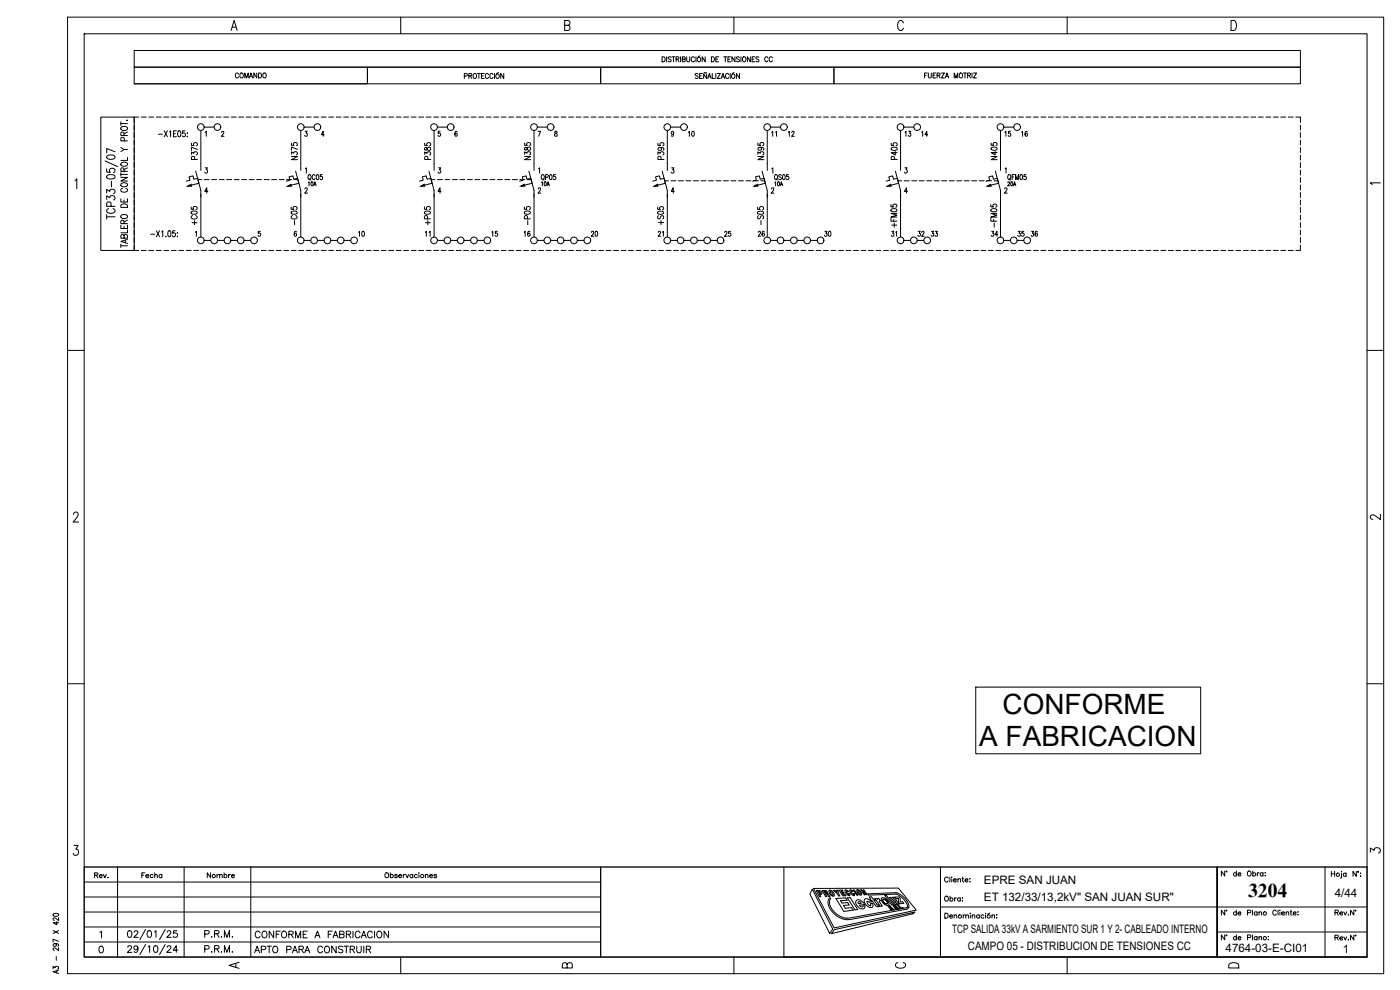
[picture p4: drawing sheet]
<svg xmlns="http://www.w3.org/2000/svg" width="420mm" height="297mm" viewBox="0 0 420 297" stroke-linecap="round" stroke-linejoin="round" font-family="sans-serif">
<defs><g id="words">
<g font-size="8.4">
<text x="300.9" y="214.2">CONFORME</text>
<text x="293.9" y="223.9">A FABRICACION</text>
</g>
<text font-size="5.9" x="374.6" y="269.1">3204</text>
<g font-size="5.3">
<text x="75.5" y="287.2">APTO PARA CONSTRUIR</text>
<text x="75.8" y="282.6">CONFORME A FABRICACION</text>
</g>
<g font-size="4.9">
<text x="60.3" y="49" transform="rotate(-90 60.3 49)">P375</text>
<text x="90.3" y="49" transform="rotate(-90 90.3 49)">N375</text>
<text x="130.5" y="49" transform="rotate(-90 130.5 49)">P385</text>
<text x="160.5" y="49" transform="rotate(-90 160.5 49)">N385</text>
<text x="200.4" y="49" transform="rotate(-90 200.4 49)">P395</text>
<text x="230.4" y="49" transform="rotate(-90 230.4 49)">N395</text>
<text x="270.6" y="49" transform="rotate(-90 270.6 49)">P405</text>
<text x="300.6" y="49" transform="rotate(-90 300.6 49)">N405</text>
<text x="60.3" y="68.8" transform="rotate(-90 60.3 68.8)">+C05</text>
<text x="90.3" y="68.8" transform="rotate(-90 90.3 68.8)">-C05</text>
<text x="130.5" y="68.8" transform="rotate(-90 130.5 68.8)">+P05</text>
<text x="160.5" y="68.8" transform="rotate(-90 160.5 68.8)">-P05</text>
<text x="200.4" y="68.8" transform="rotate(-90 200.4 68.8)">+S05</text>
<text x="230.4" y="68.8" transform="rotate(-90 230.4 68.8)">-S05</text>
<text x="270.2" y="69.5" transform="rotate(-90 270.2 69.5)">+FM05</text>
<text x="410.3" y="157.3">2</text>
<text x="410.3" y="257.2">3</text>
<text x="67.7" y="291.7">A</text>
<text x="167.9" y="291.7">B</text>
<text x="267.8" y="291.7">C</text>
<text x="367.9" y="291.7">D</text>
</g>
<g font-size="4.4">
<text x="69.9" y="24.7">COMANDO</text>
<text x="205.7" y="42">10</text>
<text x="230.7" y="42">11</text>
<text x="235.7" y="42">12</text>
<text x="270.6" y="42">13</text>
<text x="275.9" y="42">14</text>
<text x="300.6" y="42">15</text>
<text x="305.9" y="42">16</text>
<text x="106.9" y="72">10</text>
<text x="126.6" y="72">11</text>
<text x="146.8" y="72">15</text>
<text x="156.3" y="72">16</text>
<text x="176.4" y="72">20</text>
<text x="196.5" y="72">21</text>
<text x="216.6" y="72">25</text>
<text x="226.5" y="72">26</text>
<text x="246.6" y="72">30</text>
<text x="266.7" y="72">31</text>
<text x="274.5" y="72">32</text>
<text x="278.7" y="72">33</text>
<text x="296.7" y="72">34</text>
<text x="304.4" y="72">35</text>
<text x="308.7" y="72">36</text>
<text x="27.5" y="264.6">Rev.</text>
<text x="41.6" y="264.6">Fecha</text>
<text x="61.4" y="264.6">Nombre</text>
</g>
<g font-size="3.5">
<text x="410.3" y="56.8">1</text>
<text x="295.3" y="265.3">EPRE SAN JUAN</text>
<text x="400.6" y="269.1">4/44</text>
<text x="295.3" y="270.3">ET 132/33/13,2kV&quot; SAN JUAN SUR&quot;</text>
<text x="285.8" y="279.8">TCP SALIDA 33kV A SARMIENTO SUR 1 Y 2- CABLEADO INTERNO</text>
<text x="290.5" y="284.9">CAMPO 05 - DISTRIBUCION DE TENSIONES CC</text>
<text x="367.8" y="285.7">4764-03-E-CI01</text>
<text x="403" y="285.9">1</text>
</g>
</g></defs>
<!-- layer: 0 -->
<g fill="none" stroke="#000" stroke-width=".3">
<path d="M20.3 5.1h395v287h-395zM25.3 10.1h385v277h-385zM69.4 9.1l.9-3 .9 3M69.7 8.1h1.1M120.3 5.1v5M169.5 7.6h1a.73 .73 0 0 0 .6-.7 .73 .73 0 0 0-.6-.8h-1v3h1a.81 .81 0 0 0 .6-.7 .81 .81 0 0 0-.6-.8M220.3 5.1v5M271.1 6.9a.8 .8 0 0 0-1.2-.6 2 2 0 0 0 .2 2.8 .86 .86 0 0 0 1-.7M320.3 5.1v5M369.5 6.1h.8a1.76 1.76 0 0 1 0 3h-.8zM30.3 35.1h10v40h-10zM40.3 37.5v1.5"/>
<path d="M40.3 39.8v1.5M40.3 25.1h70M41.6 35.1h-1.3v1.7M42.4 35.1h1.5M44.6 35.1h1.5M46.9 35.1h1.5M49.1 35.1h1.5M49.3 39.2l.9 1.8M50.2 39.2l-.9 1.8M50.9 39.6l.3-.4v1.8M51.4 35.1h1.5M53 39.2h-.9v1.8h.9"/>
<path d="M53.5 39.3l.2-.1a1 1 0 0 1 .6 .9 1 1 0 0 1-.6 .9l-.4-.7zM53.7 35.1h1.4M55.5 39.2h-.7v.8a.53 .53 0 0 1 .7 .1 .53 .53 0 0 1 0 .7 .53 .53 0 0 1-.8-.1M55.9 35.1h1.5M56.2 39.9v.1zM58.1 35.1h1.5M60.3 39.1v12M60.4 35.1h1.5M61.3 38.1h3M61.6 39.7l.3-.3v1.5M62.6 35.1h1.5M64.9 35.1h1.5"/>
<path d="M66.5 39.8l.1-.3a.36 .36 0 0 1 .5 0 .36 .36 0 0 1 0 .5l-.7 .9h.8M67.1 35.1h1.5M69.4 35.1h1.5M71.6 35.1h1.5M73.9 35.1h1.5M76.2 35.1h1.4M78.4 35.1h1.5M80.6 35.1h1.5M82.9 35.1h1.5M85.1 35.1h1.5M87.4 35.1h1.5M89.6 35.1h1.5"/>
<path d="M90.3 39.1v12M91.3 38.1h3M91.6 39.4h.6l-.4 .6a.44 .44 0 0 1 .4 .6 .44 .44 0 0 1-.8 0M91.9 35.1h1.5M94.1 35.1h1.5M96.4 35.1h1.5M98.7 35.1h1.4M100.9 35.1h1.5M103.1 35.1h1.5M105.4 35.1h1.5M107.6 35.1h1.5M109.9 35.1h1.5"/>
<path d="M112.1 35.1h1.5M114.4 35.1h1.5M116.6 35.1h1.5M118.9 35.1h1.5M121.1 35.1h1.5M123.4 35.1h1.5M125.6 35.1h1.5M127.9 35.1h1.5M130.1 35.1h1.5M130.3 39.1v12M131.3 38.1h3M132.1 39.4h-.6v.6a.45 .45 0 0 1 .6 .1 .45 .45 0 0 1 0 .6 .45 .45 0 0 1-.7-.1"/>
<path d="M132.4 35.1h1.5M134.6 35.1h1.5M136.9 35.1h1.5M137.2 39.6l-.1-.1a.74 .74 0 0 0-.7 .5 .74 .74 0 0 0 .3 .8 .4 .4 0 0 0 .5-.4 .4 .4 0 0 0-.6-.2l-.1 .2M139.1 35.1h1.5M141.4 35.1h1.5M143.6 35.1h1.5M145.9 35.1h1.5M148.1 35.1h1.5M150.4 35.1h1.5M152.6 35.1h1.5M154.9 35.1h1.5"/>
<path d="M157.1 35.1h1.5M159.4 35.1h1.5M160.3 39.1v12M161.3 38.1h3M161.4 39.4h.8l-.5 1.5M161.6 35.1h1.5M163.9 35.1h1.5M166.1 35.1h1.5M166.6 39.5v.4a.54 .54 0 0 1 .6 .3 .54 .54 0 0 1-.2 .7 .51 .51 0 0 1-.6-.6 .51 .51 0 0 1 .7-.4v-.4zM168.4 35.1h1.5M170.6 35.1h1.5M172.9 35.1h1.5"/>
<path d="M175.1 35.1h1.5M177.4 35.1h1.5M179.6 35.1h1.5M181.9 35.1h1.5M184.1 35.1h1.5M186.4 35.1h1.5M188.6 35.1h1.5M190.9 35.1h1.5M193.1 35.1h1.5M195.4 35.1h1.5M197.6 35.1h1.5M199.9 35.1h1.5"/>
<path d="M200.3 39.1v12M201.3 38.1h3M202.1 35.1h1.5M202.2 39.9l-.2 .4a.4 .4 0 0 1-.6-.5 .4 .4 0 0 1 .7-.2l-.1 1.2-.5-.1M204.4 35.1h1.5M206.6 35.1h1.5M208.9 35.1h1.5M211.1 35.1h1.5M213.4 35.1h1.5M215.6 35.1h1.5M217.9 35.1h1.5M220.1 35.1h1.5"/>
<path d="M222.4 35.1h1.5M224.6 35.1h1.5M226.9 35.1h1.5M229.1 35.1h1.5M230.3 39.1v12M231.4 35.1h1.5M233.6 35.1h1.5M235.9 35.1h1.5M238.1 35.1h1.5M240.4 35.1h1.5M242.6 35.1h1.5M244.9 35.1h1.5"/>
<path d="M247.1 35.1h1.5M249.4 35.1h1.5M251.6 35.1h1.5M253.9 35.1h1.5M256.1 35.1h1.5M258.4 35.1h1.5M260.6 35.1h1.5M262.9 35.1h1.5M265.1 35.1h1.5M267.4 35.1h1.5M269.6 35.1h1.5M270.3 39.1v12"/>
<path d="M271.9 35.1h1.5M274.1 35.1h1.5M276.4 35.1h1.5M278.6 35.1h1.5M280.9 35.1h1.5M283.1 35.1h1.5M285.4 35.1h1.5M287.6 35.1h1.5M289.9 35.1h1.5M292.1 35.1h1.5M294.4 35.1h1.5M296.6 35.1h1.5"/>
<path d="M298.9 35.1h1.5M300.3 39.1v12M301.1 35.1h1.5M303.4 35.1h1.5M305.6 35.1h1.5M307.9 35.1h1.5M310.1 35.1h1.5M312.4 35.1h1.5M314.6 35.1h1.5M316.9 35.1h1.5M319.1 35.1h1.5M321.4 35.1h1.5"/>
<path d="M323.6 35.1h1.5M325.9 35.1h1.5M328.1 35.1h1.5M330.4 35.1h1.5M332.6 35.1h1.5M334.9 35.1h1.5M337.1 35.1h1.5M339.4 35.1h1.5M341.6 35.1h1.5M343.9 35.1h1.5M346.1 35.1h1.5M348.4 35.1h1.5"/>
<path d="M350.6 35.1h1.5M352.9 35.1h1.5M355.1 35.1h1.5M357.4 35.1h1.5M359.6 35.1h1.5M361.9 35.1h1.5M364.1 35.1h1.5M366.4 35.1h1.5M368.6 35.1h1.5M370.9 35.1h1.5M373.1 35.1h1.5M375.4 35.1h1.5"/>
<path d="M377.6 35.1h1.5M379.9 35.1h1.5M382.1 35.1h1.5M384.4 35.1h1.5M386.6 35.1h1.5M388.9 35.1h1.4v1.7M390.3 37.5v1.5M390.3 39.8v1.5M22.5 54.2l.5-.6v3M31.5 48.3l3.8 1.7M32 59.8v-1l1 .5a.74 .74 0 0 1 1.1-.6 .74 .74 0 0 1 0 1.3M32 57.9v-1l1 .5a.74 .74 0 0 1 1.1-.6 .74 .74 0 0 1 0 1.3"/>
<path d="M32 50.7v.9l1.1 .1a.76 .76 0 0 1 .1-1 .76 .76 0 0 1 1 0 .76 .76 0 0 1 .1 1l-.2 .1M32.1 52.7l1-.3a1.16 1.16 0 0 1 1.4 .6v.1a1.63 1.63 0 0 1-2.5 0zM32.1 46.8l1-.3a1.16 1.16 0 0 1 1.4 .6v.1a1.63 1.63 0 0 1-2.5 0zM33.4 54.4v1.7M34.5 45.5l-2.5-.9v1.3M40.3 42v1.5M40.3 44.3v1.5M40.3 46.5v1.5M40.3 48.8v1.5M40.3 51v1.5M40.3 53.3v1.5M40.3 55.5v1.5"/>
<path d="M40.3 57.8v1.5M47.6 40.3h1.2M52.1 40.1h.5M55.9 54.4l1.1-.3-.3-1 1.2-.3 .3 1 1.1-.3 .4 1.5-2.3 .6M58.7 51.4l1.6 5.8v13.9M59.4 53.9h1.1M61.3 53.9h1.5M61.6 50.4h.6l-.3 .5a.48 .48 0 0 1 .4 .8 .48 .48 0 0 1-.9-.1M62.4 57.4h-1l.7-1.1v1.7M63.5 53.9h1.5M65.8 53.9h1.5M68 53.9h1.5"/>
<path d="M70.3 53.9h1.5M72.5 53.9h1.5M74.8 53.9h1.5M77 53.9h1.5M79.3 53.9h1.5M81.5 53.9h1.5M83.8 53.9h1.5M85.9 54.4l1.1-.3-.2-1 1.1-.3 .3 1 1.1-.3 .4 1.5-2.3 .6M86 53.9h1.5M88.3 53.9h1.1M88.7 51.4l1.6 5.8v13.9M91.5 56.7l.3-.4 .4 .3-.7 1.4h.8"/>
<path d="M91.6 50.7l.3-.3v1.5M92.5 54.8l.3-.3v1.3M92.7 52.5l.1-.1a.72 .72 0 0 1 .6 .8 .72 .72 0 0 1-.7 .6l-.3-.5zM93 53.6l.3 .4M93.4 54.6l.2-.1a.68 .68 0 0 1 0 1.3l-.3-.6zM94.1 55.8l.4-1.3 .4 1.3M94.3 55.4h.4M94.5 52.7a.44 .44 0 0 0-.5-.3 .44 .44 0 0 0-.3 .6v.3a.44 .44 0 0 0 .3 .6 .44 .44 0 0 0 .5-.4M95.1 52.5l.1-.1a.85 .85 0 0 1 0 1.5l-.3-.3zM96.7 52.4h-.5l-.1 .6a.44 .44 0 0 1 .6 .1 .44 .44 0 0 1 0 .6 .44 .44 0 0 1-.7-.1M97.3 40.4h-.9l.6-1v1.5M125.9 54.4l1.1-.3-.3-1 1.2-.3 .3 1 1.1-.3 .4 1.5-2.3 .6"/>
<path d="M128.7 51.4l1.6 5.8v13.9M129.4 53.9h1.1M131.3 53.9h1.5M131.6 50.4h.6l-.3 .5a.48 .48 0 0 1 .4 .8 .48 .48 0 0 1-.9-.1M132.4 57.4h-1l.7-1.1v1.7M133.5 53.9h1.5M135.8 53.9h1.5M138 53.9h1.5M140.3 53.9h1.5M142.5 53.9h1.5M144.8 53.9h1.5M147 53.9h1.5"/>
<path d="M149.3 53.9h1.5M151.5 53.9h1.5M153.8 53.9h1.5M155.9 54.4l1.1-.3-.2-1 1.1-.3 .3 1 1.1-.3 .4 1.5-2.3 .6M156 53.9h1.5M158.3 53.9h1.1M158.7 51.4l1.6 5.8v13.9M161.5 56.7l.2-.4 .5 .3-.7 1.4h.8M161.6 50.7l.3-.3v1.5M162.5 54.8l.3-.3v1.3M162.7 52.5l.1-.1a.72 .72 0 0 1 .6 .8 .72 .72 0 0 1-.7 .6l-.3-.5zM163 53.6l.3 .4"/>
<path d="M163.4 54.6l.2-.1a.68 .68 0 0 1 0 1.3l-.3-.6zM163.8 53.2l.6-.1 .1-.6-.7-.1v1.5M164.1 55.8l.4-1.3 .4 1.3M164.3 55.4h.4M165.1 52.5l.1-.1a.85 .85 0 0 1 0 1.5l-.3-.3zM166.7 52.4h-.5l-.1 .6a.44 .44 0 0 1 .6 .1 .44 .44 0 0 1 0 .6 .44 .44 0 0 1-.7-.1M195.9 54.4l1.1-.3-.3-1 1.2-.3 .3 1 1.1-.3 .4 1.5-2.3 .6M198.7 51.4l1.6 5.8v13.9M199.5 54.3h1.1M201.4 54.3h1.5M201.6 50.4h.6l-.3 .5a.48 .48 0 0 1 .4 .8 .48 .48 0 0 1-.9-.1M202.4 57.4h-1l.6-1.1v1.7"/>
<path d="M203.6 54.3h1.5M205.9 54.3h1.5M208.1 54.3h1.5M210.4 54.3h1.5M212.6 54.3h1.5M214.9 54.3h1.5M217.1 54.3h1.5M219.4 54.3h1.5M221.6 54.3h1.5M223.9 54.3h1.5M225.9 54.4l1.1-.3-.2-1 1.1-.3 .2 1 1.2-.3 .4 1.5-2.3 .6M226.1 54.3h1.5"/>
<path d="M228.4 54.3h1.1M228.7 51.4l1.6 5.8v13.9M231.5 56.7l.2-.4 .5 .3-.7 1.4h.8M231.6 50.7l.3-.3v1.5M232.5 54.8l.3-.3v1.3M232.7 52.5l.1-.1a.72 .72 0 0 1 .6 .8 .72 .72 0 0 1-.7 .6l-.3-.5zM233 53.6l.3 .4M233.4 54.6l.2-.1a.68 .68 0 0 1 0 1.3l-.3-.6zM234.1 55.8l.4-1.3 .4 1.3M234.3 55.4h.4M234.5 52.6l-.3-.2-.4 .1v.4l.6 .4 .1 .4-.3 .2-.5-.2M235 52.5l.2-.1a.83 .83 0 0 1 .4 .7 .83 .83 0 0 1-.4 .8l-.4-.6z"/>
<path d="M236.7 52.4h-.6l-.1 .6a.45 .45 0 0 1 .7 .1 .45 .45 0 0 1-.1 .6 .45 .45 0 0 1-.6-.1M265.9 54.4l1.1-.3-.3-1 1.2-.3 .3 1 1.1-.3 .4 1.5-2.3 .6M268.7 51.4l1.6 5.8v13.9M269.5 54.3h1.1M271.4 54.3h1.5M271.6 50.4h.6l-.3 .5a.48 .48 0 0 1 .4 .8 .48 .48 0 0 1-.9-.1M272.4 57.4h-1l.6-1.1v1.7M273.6 54.3h1.5M275.9 54.3h1.5M278.1 54.3h1.5M280.4 54.3h1.5M282.6 54.3h1.5"/>
<path d="M284.9 54.3h1.5M287.1 54.3h1.5M289.4 54.3h1.5M291.6 54.3h1.5M293.9 54.3h1.5M295.9 54.4l1.1-.3-.3-1 1.2-.3 .2 1 1.2-.3 .4 1.5-2.3 .6M296.1 54.3h1.5M298.4 54.3h1.1M298.7 51.4l1.6 5.8v13.9M301.5 56.7l.2-.4 .5 .3-.8 1.4h.9M301.6 50.7l.3-.3v1.5M302.4 54.8l.1-.1a.29 .29 0 0 1 .4-.1 .29 .29 0 0 1 .1 .4l-.6 .8h.6"/>
<path d="M302.7 52.5l.1-.1a.72 .72 0 0 1 .6 .8 .72 .72 0 0 1-.7 .6l-.3-.5zM303 53.6l.3 .4M303.4 54.6l.2-.1a.68 .68 0 0 1 0 1.3l-.3-.6zM303.8 53.1h.4M304.1 55.8l.4-1.3 .4 1.3M304.3 55.4h.4M304.5 52.4h-.7v1.5M304.8 53.9v-1.5l.4 1.5 .5-1.5v1.5M306.3 52.5l.1-.1a.83 .83 0 0 1 .5 .7 .83 .83 0 0 1-.5 .8l-.3-.6zM307.9 52.4h-.5l-.1 .6a.45 .45 0 0 1 .6 .1 .45 .45 0 0 1 0 .6 .45 .45 0 0 1-.7-.1M390.3 42v1.5M390.3 44.3v1.5"/>
<path d="M390.3 46.5v1.5M390.3 48.8v1.5M390.3 51v1.5M390.3 53.3v1.5M390.3 55.5v1.5M390.3 57.8v1.5M32 65h2.5M32 64.4v1.3M32.6 62.6a.74 .74 0 0 0-.6 .9 .74 .74 0 0 0 1 .5h.6a.74 .74 0 0 0 .9-.5 .74 .74 0 0 0-.6-.9M33.3 61.9v-.9a.69 .69 0 0 0-.6-.4 .69 .69 0 0 0-.7 .4v.9h2.5M40.3 73.5v1.6h1.3M40.3 60v1.5"/>
<path d="M40.3 62.3v1.5M40.3 64.5v1.5M40.3 66.8v1.5M40.3 69v1.5M40.3 71.3v1.5M42.4 75.1h1.5M44.6 75.1h1.5M45.2 70.3h1.2M46.9 75.1h1.5M46.9 69.2l1 1.8M47.9 69.2l-1 1.8M48.5 69.6l.3-.4v1.8"/>
<path d="M49.1 75.1h1.5M49.8 70.9v.1zM50.6 69.3l.2-.1a1 1 0 0 1 .5 .9 1 1 0 0 1-.5 .9l-.5-.7zM51.4 75.1h1.5M52.5 69.2h-.6l-.1 .8a.53 .53 0 0 1 .8 0 .53 .53 0 0 1-.1 .8 .53 .53 0 0 1-.8-.1M53.2 69.9v.1zM53.2 70.9v.1zM53.7 75.1h1.4M55.9 75.1h1.5M58.1 75.1h1.5M58.6 69.7l.3-.3v1.5M60.4 75.1h1.5"/>
<path d="M61.3 72.1h2M62.6 75.1h1.5M64.9 75.1h1.5M65.3 72.1h2M67.1 75.1h1.5M69.3 72.1h2M69.4 75.1h1.5M71.6 75.1h1.5M73.3 72.1h2M73.9 75.1h1.5M76.2 75.1h1.4M78.1 69.4h-.6v.6a.45 .45 0 0 1 .6 0 .45 .45 0 0 1 0 .7 .45 .45 0 0 1-.7-.1"/>
<path d="M78.4 75.1h1.5M80.6 75.1h1.5M82.9 75.1h1.5M85.1 75.1h1.5M87.4 75.1h1.5M89 69.6l-.3-.2a.73 .73 0 0 0-.5 .8 .73 .73 0 0 0 .7 .6 .42 .42 0 0 0 .1-.6 .42 .42 0 0 0-.7 0v.2M89.6 75.1h1.5M91.3 72.1h2M91.9 75.1h1.5M94.1 75.1h1.5M95.3 72.1h2M96.4 75.1h1.5"/>
<path d="M98.7 75.1h1.4M99.3 72.1h2M100.9 75.1h1.5M103.1 75.1h1.5M103.3 72.1h2M105.4 75.1h1.5M107.6 75.1h1.5M109.9 75.1h1.5M112.1 75.1h1.5M114.4 75.1h1.5M116.6 75.1h1.5M118.9 75.1h1.5"/>
<path d="M121.1 75.1h1.5M123.4 75.1h1.5M125.6 75.1h1.5M127.9 75.1h1.5M130.1 75.1h1.5M131.3 72.1h2M132.4 75.1h1.5M134.6 75.1h1.5M135.3 72.1h2M136.9 75.1h1.5M139.1 75.1h1.5M139.3 72.1h2"/>
<path d="M141.4 75.1h1.5M143.3 72.1h2M143.6 75.1h1.5M145.9 75.1h1.5M148.1 75.1h1.5M150.4 75.1h1.5M152.6 75.1h1.5M154.9 75.1h1.5M157.1 75.1h1.5M159.4 75.1h1.5M161.3 72.1h2M161.6 75.1h1.5"/>
<path d="M163.9 75.1h1.5M165.3 72.1h2M166.1 75.1h1.5M168.4 75.1h1.5M169.3 72.1h2M170.6 75.1h1.5M172.9 75.1h1.5M173.3 72.1h2M175.1 75.1h1.5M177.4 75.1h1.5M179.6 75.1h1.5M181.9 75.1h1.5"/>
<path d="M184.1 75.1h1.5M186.4 75.1h1.5M188.6 75.1h1.5M190.9 75.1h1.5M193.1 75.1h1.5M195.4 75.1h1.5M197.6 75.1h1.5M199.9 75.1h1.5M201.3 72.1h2M202.1 75.1h1.5M204.4 75.1h1.5M205.3 72.1h2"/>
<path d="M206.6 75.1h1.5M208.9 75.1h1.5M209.3 72.1h2M211.1 75.1h1.5M213.3 72.1h2M213.4 75.1h1.5M215.6 75.1h1.5M217.9 75.1h1.5M220.1 75.1h1.5M222.4 75.1h1.5M224.6 75.1h1.5M226.9 75.1h1.5"/>
<path d="M229.1 75.1h1.5M231.3 72.1h2M231.4 75.1h1.5M233.6 75.1h1.5M235.3 72.1h2M235.9 75.1h1.5M238.1 75.1h1.5M239.3 72.1h2M240.4 75.1h1.5M242.6 75.1h1.5M243.3 72.1h2M244.9 75.1h1.5"/>
<path d="M247.1 75.1h1.5M249.4 75.1h1.5M251.6 75.1h1.5M253.9 75.1h1.5M256.1 75.1h1.5M258.4 75.1h1.5M260.6 75.1h1.5M262.9 75.1h1.5M265.1 75.1h1.5M267.4 75.1h1.5M269.6 75.1h1.5M271.3 72.1h2"/>
<path d="M271.9 75.1h1.5M274.1 75.1h1.5M276.4 75.1h1.5M278.6 75.1h1.5M280.9 75.1h1.5M283.1 75.1h1.5M285.4 75.1h1.5M287.6 75.1h1.5M289.9 75.1h1.5M292.1 75.1h1.5M294.4 75.1h1.5M296.6 75.1h1.5"/>
<path d="M297.4 65.5v.9h1.8M297.4 61.4v.6l.7 .1a.54 .54 0 0 1 .1-.8 .54 .54 0 0 1 .7 .1 .54 .54 0 0 1-.1 .8M297.4 62.8l1-.2 .8 .4a1 1 0 0 1-.9 .6 1 1 0 0 1-.9-.6zM298.2 65.8v.6M298.9 75.1h1.5M299.2 64h-1.8l1.8 .6-1.8 .5h1.8M301.1 75.1h1.5M301.3 72.1h2M303.4 75.1h1.5M305.6 75.1h1.5M307.9 75.1h1.5M310.1 75.1h1.5"/>
<path d="M312.4 75.1h1.5M314.6 75.1h1.5M316.9 75.1h1.5M319.1 75.1h1.5M321.4 75.1h1.5M323.6 75.1h1.5M325.9 75.1h1.5M328.1 75.1h1.5M330.4 75.1h1.5M332.6 75.1h1.5M334.9 75.1h1.5M337.1 75.1h1.5"/>
<path d="M339.4 75.1h1.5M341.6 75.1h1.5M343.9 75.1h1.5M346.1 75.1h1.5M348.4 75.1h1.5M350.6 75.1h1.5M352.9 75.1h1.5M355.1 75.1h1.5M357.4 75.1h1.5M359.6 75.1h1.5M361.9 75.1h1.5M364.1 75.1h1.5"/>
<path d="M366.4 75.1h1.5M368.6 75.1h1.5M370.9 75.1h1.5M373.1 75.1h1.5M375.4 75.1h1.5M377.6 75.1h1.5M379.9 75.1h1.5M382.1 75.1h1.5M384.4 75.1h1.5M386.6 75.1h1.5M390.3 73.5v1.6h-1.4M390.3 60v1.5"/>
<path d="M390.3 62.3v1.5M390.3 64.5v1.5M390.3 66.8v1.5M390.3 69v1.5M390.3 71.3v1.5M20.3 105.1h5M410.3 105.1h5M22.1 154.3l.2-.5 .7-.2 .3 .3 .1 .6-1.4 2.1h1.6M20.3 205.1h5M410.3 205.1h5M22.2 253.6h1.2l-.6 1.2a.88 .88 0 0 1 .7 1.3 .88 .88 0 0 1-1.5 0M120.3 287.1v5"/>
<path d="M220.3 287.1v5M235.3 287.1h175M320.3 287.1v5"/>
<circle cx="60.3" cy="38.1" r="1.01"/>
<circle cx="65.3" cy="38.1" r="1.01"/>
<circle cx="90.3" cy="38.1" r="1.01"/>
<circle cx="95.3" cy="38.1" r="1.01"/>
<circle cx="130.3" cy="38.1" r="1.01"/>
<circle cx="135.3" cy="38.1" r="1.01"/>
<circle cx="160.3" cy="38.1" r="1.01"/>
<circle cx="165.3" cy="38.1" r="1.01"/>
<circle cx="200.3" cy="38.1" r="1.01"/>
<circle cx="275.3" cy="38.1" r="1.01"/>
<circle cx="305.2" cy="38.1" r="1.01"/>
<circle cx="60.3" cy="72.1" r="1.01"/>
<circle cx="64.3" cy="72.1" r="1.01"/>
<circle cx="68.3" cy="72.1" r="1.01"/>
<circle cx="72.2" cy="72.1" r="1.01"/>
<circle cx="76.2" cy="72.1" r="1.01"/>
<circle cx="90.3" cy="72.1" r="1.01"/>
<circle cx="94.3" cy="72.1" r="1.01"/>
<circle cx="98.3" cy="72.1" r="1.01"/>
<circle cx="102.3" cy="72.1" r="1.01"/>
<circle cx="106.3" cy="72.1" r="1.01"/>
<circle cx="134.3" cy="72.1" r="1.01"/>
<circle cx="138.3" cy="72.1" r="1.01"/>
<circle cx="142.2" cy="72.1" r="1.01"/>
<circle cx="164.3" cy="72.1" r="1.01"/>
<circle cx="168.3" cy="72.1" r="1.01"/>
<circle cx="172.3" cy="72.1" r="1.01"/>
<circle cx="204.3" cy="72.1" r="1.01"/>
<circle cx="208.3" cy="72.1" r="1.01"/>
<circle cx="212.2" cy="72.1" r="1.01"/>
<circle cx="234.3" cy="72.1" r="1.01"/>
<circle cx="238.3" cy="72.1" r="1.01"/>
<circle cx="242.3" cy="72.1" r="1.01"/>
</g>
<!-- layer: TEXTOS -->
<g fill="none" stroke="#000" stroke-width=".3">
<path d="M40.3 15.2h350v5h-350zM198.7 17a.77 .77 0 0 1 .9 .8 .77 .77 0 0 1-.9 .7zM200.1 17v1.5M201.4 17.3l-.3-.3-.6 .3 .1 .3 .8 .5-.3 .4-.6-.2M201.7 17h.9M202.1 17v1.5M202.9 17.8l.8-.1v-.6l-.8-.1v1.5M203.3 17.8l.5 .7M204.2 17v1.5M204.8 17.8l.7-.1v-.6l-.7-.1v1.5l.8-.1v-.4l-.3-.2M206.1 17v1.1l.4 .4 .4-.2 .1-1.3M208.4 17.4a.5 .5 0 0 0-.6-.4 .5 .5 0 0 0-.4 .6v.4a.5 .5 0 0 0 .4 .5 .5 .5 0 0 0 .6-.3"/>
<path d="M208.9 17v1.5M210 16.8l-.5 .2M211.6 17v1.5l-.9-1.5v1.5M213.5 17a.77 .77 0 0 1 .9 .8 .77 .77 0 0 1-.9 .7zM214.8 17.8h.6M215.7 17h-.9v1.5h.9M217.2 17h.9M217.7 17v1.5M218.5 17.8h.5M219.3 17h-.8v1.5h.8M220.6 17v1.5l-.9-1.5v1.5M221.9 17.3l-.3-.3-.6 .3 .1 .3 .8 .5-.3 .4-.6-.2"/>
<path d="M222.4 17v1.5M223.1 17.1a.7 .7 0 0 1 .8 .7 .7 .7 0 0 1-.8 .7l-.3-.5zM225.2 17v1.5l-.9-1.5v1.5M225.7 17.8h.5M226.5 17h-.8v1.5h.8M227.8 17.3l-.4-.3-.5 .3 .1 .3 .8 .5-.4 .4-.5-.2M230.5 17.4a.49 .49 0 0 0-.6-.4 .49 .49 0 0 0-.4 .6v.4a.49 .49 0 0 0 .4 .5 .49 .49 0 0 0 .6-.3M231.8 17.4a.49 .49 0 0 0-.6-.4 .49 .49 0 0 0-.3 .6v.4a.49 .49 0 0 0 .3 .5 .49 .49 0 0 0 .6-.3M36.3 36.6v1M36.3 37.1h2M36.4 38.2a1.14 1.14 0 0 1 1.9 .5 1.11 1.11 0 0 1-1.1 .5 1.11 1.11 0 0 1-.9-.8zM38.1 36.1h.2z"/>
<path d="M38.3 39.6l-1.1 .5M40.3 20.2h70v4.9h-70zM110.3 20.2h70v4.9h-70zM139.4 22.8h.7l.1-.6-.8-.2v1.5M140.7 22.8l.8-.1v-.5l-.8-.2v1.5M141.2 22.8l.4 .7M142.1 22.2l.3-.2a.72 .72 0 0 1 .6 .8 .72 .72 0 0 1-.8 .7l-.2-.5zM143.3 22h.9M143.7 22v1.5M144.5 22.8h.5M145.3 22h-.8v1.5h.8M146.6 22.4a.5 .5 0 0 0-.6-.4 .5 .5 0 0 0-.4 .6v.4a.5 .5 0 0 0 .4 .5 .5 .5 0 0 0 .6-.3"/>
<path d="M148 22.4a.5 .5 0 0 0-.6-.4 .5 .5 0 0 0-.4 .6v.4a.5 .5 0 0 0 .4 .5 .5 .5 0 0 0 .6-.3M148.4 22v1.5M149.6 21.8l-.6 .2M151.2 22v1.5l-.9-1.5v1.5M180.3 20.2h70v4.9h-70zM209.5 22.2l-.3-.2-.6 .2 .1 .4 .8 .5-.3 .4-.6-.2M210 22.8h.5M210.8 22h-.8v1.5h.8M212 21.8l-.2 .2-.3-.2-.3 .2M212.1 22.2v1.3l-.9-1.3v1.3M212.4 23.5l.5-1.5 .5 1.5M212.6 23.1h.6"/>
<path d="M213.8 22v1.5h.7M214.8 22v1.5M215.3 22h.9l-.9 1.5h.9M216.4 23.5l.6-1.5 .5 1.5M216.7 23.1h.6M218.7 22.4a.5 .5 0 0 0-.6-.4 .5 .5 0 0 0-.4 .6v.4a.5 .5 0 0 0 .4 .5 .5 .5 0 0 0 .6-.3M219.2 22v1.5M220.3 21.8l-.5 .2M221.9 22v1.5l-.9-1.5v1.5M250.3 20.2h140v4.9h-140zM277.4 22.6h.6M278.3 21.9h-.9v1.5"/>
<path d="M278.6 21.9v1.1l.4 .4 .4-.2 .1-1.3M280 22.6h.5M280.9 21.9h-.9v1.5h.9M281.2 22.6l.8-.1 .1-.5-.9-.1v1.5M281.7 22.6l.4 .8M282.5 21.9h.9l-.9 1.5h.9M283.7 23.4l.5-1.5 .5 1.5M283.9 22.9h.6M286.4 23.4v-1.5l.5 1.5 .5-1.5v1.5M288.1 22a.69 .69 0 0 1 .8 .6 .69 .69 0 0 1-.8 .7l-.2-.5zM289.2 21.9h.8M289.6 21.9v1.5"/>
<path d="M290.4 22.6l.7-.1 .1-.5-.8-.1v1.5M290.8 22.6l.5 .8M291.7 21.9v1.5M292.2 21.9h.9l-.9 1.5h.9M36.3 59.6v1h2v-1M36.3 53.2h2l-2 1.1h2M36.3 51.8v1.1M36.3 52.3h2M36.3 44.3l.9 .6M36.4 55.1a1.14 1.14 0 0 1 1.9 .5 1.1 1.1 0 0 1-1.1 .5 1.1 1.1 0 0 1-.9-.8zM36.4 49a1.12 1.12 0 0 1 1.9 .4 1.1 1.1 0 0 1-1.1 .5 1.1 1.1 0 0 1-.9-.8zM36.7 56.5a.59 .59 0 0 0-.4 .7 .59 .59 0 0 0 .7 .5h.5a.59 .59 0 0 0 .8-.5 .59 .59 0 0 0-.5-.7"/>
<path d="M37.2 51.4l-.1-.9h-.7l-.1 .9h2M37.2 40.7l-.1-.9h-.7l-.1 .9h2M37.3 42.3l-.1-.9h-.8l-.1 .9h2M38.3 47.2v.9h-2M38.3 44.9h-1.1l-.9 .6M38.3 50.4l-1.1 .5M36.3 67.6v1h2v-1M36.3 73.7h2M36.3 73.2v1.1M36.4 64.7a1.14 1.14 0 0 1 1.9 .4 1.11 1.11 0 0 1-1.1 .5 1.11 1.11 0 0 1-.9-.8zM36.4 61.5a1.27 1.27 0 0 1 1.9 .2v.5h-2zM37.2 70.8l.4-.4 .5 .1 .2 .3v.7h-2l.1-1h.7l.1 1"/>
<path d="M37.2 67.1l-.1-.9h-.7l-.1 .9h2M37.2 60v.6M37.2 67.9v.7M37.6 72.1v.7M38.3 71.8l-2 .6 2 .6M38.3 68.9v1h-2M38.3 66l-1.1 .6M15.9 279.2l1.7 .9M16 274.2l.9-.2 .7 .4a.92 .92 0 0 1-.8 .5 .92 .92 0 0 1-.9-.5zM17 276.5v1l-1.1-.7h1.7M17.6 275.3v.9l-1.2-.8-.5 .2 .1 .4 .3 .1M17.6 279.2l-1.7 .9"/>
<path d="M30 279.8l.5-.4v2M38.5 279.3h.5a1.14 1.14 0 0 1 0 1.9h-.2a1.26 1.26 0 0 1-.3-1.9zM40.3 279.7l.1-.4h.6l.4 .5-1.3 1.4h1.4M43.7 278.9l-1.7 3M44.4 279.3h.5a1.14 1.14 0 0 1 0 1.9h-.2a1.26 1.26 0 0 1-.3-1.9zM46.3 279.6l.5-.3v1.9M49.6 278.9l-1.7 3M50.2 279.7l.1-.4h.6l.4 .5-1.2 1.4h1.3M53.1 279.3h-1v.8a.7 .7 0 0 1 1 0 .7 .7 0 0 1-.1 1.1 .7 .7 0 0 1-1-.3M15.9 290.7v-.7l.7 .4a.49 .49 0 0 1 .7-.4 .49 .49 0 0 1 0 .8M16.5 283.1l.4 .2a.45 .45 0 0 1-.5 .7 .45 .45 0 0 1-.2-.8l1.3 .1 .1 .3-.3 .3M16.9 287v1.1"/>
<path d="M17 291.3v.6M17.6 291.1l-1.7 .5 1.7 .5M17.6 284.3v.9l-1.2-.8-.5 .2 .1 .4 .3 .2M17.6 282.4l-1.7-.6v.9M30 284a.63 .63 0 0 1 .9 .3l.1 .5a.87 .87 0 0 1-.7 1.1 1.29 1.29 0 0 1-.3-1.9zM38.3 284.2l.2-.4h.6l.4 .5-1.3 1.5h1.4M41.4 284.4a.63 .63 0 0 1-.8 .6 .63 .63 0 0 1-.3-1 .63 .63 0 0 1 1 0l.1 .4a.96 .96 0 0 1-.8 1.4l-.3-.3M43.7 283.4l-1.7 3M44.4 284.1l.5-.3v2M46.3 283.8h.5a1.14 1.14 0 0 1 0 2h-.2a1.26 1.26 0 0 1-.3-2zM49.6 283.4l-1.7 3M50.2 284.2l.1-.4h.6l.4 .5-1.2 1.5h1.3"/>
<path d="M53.4 285.1h-1.4l.9-1.3v2M61.4 284.8l1.2-.1 .2-.3-.1-.5-1.3-.2v2M61.4 280.3l1.2-.1 .2-.3-.1-.5-1.3-.2v2M63.5 285.6h.1zM63.5 281.1h.1zM64.4 284.7l1.1-.1 .2-.5-.5-.4h-.8v2M64.4 280.2l1.1-.1 .2-.5-.5-.4h-.8v2M65.1 284.7l.6 1M65.1 280.2l.6 1M66.4 285.6h.2zM66.4 281.1h.2zM67.3 285.7v-2l.8 2 .8-2v2"/>
<path d="M67.3 281.2v-2l.8 2 .8-2v2M69.6 285.6h.2zM69.6 281.1h.2z"/>
<circle cx="209.8" cy="17.8" r=".65"/>
<circle cx="149.3" cy="22.8" r=".65"/>
<circle cx="220.1" cy="22.8" r=".65"/>
</g>
<!-- layer: 0 -->
<path d="M56.3 55.9l1-.6 .2 .6zM86.3 55.9l1-.6 .2 .6zM126.3 55.9l1-.6 .2 .6zM156.3 55.9l1-.6 .2 .6zM196.3 55.9l1-.6 .2 .6zM226.3 55.9l1-.6 .2 .6zM266.3 55.9l1-.6 .2 .6zM296.3 55.9l1-.6 .2 .6z" fill="#000" stroke="#000" stroke-width=".3"/>
<!-- layer: rotulo -->
<path d="M25.3 260.1h385" fill="none" stroke="#000" stroke-width=".4"/>
<g fill="none" stroke="#000" stroke-width=".3">
<path d="M25.3 260.1v27h385v-27M25.3 278.1h155M25.3 273.6h155M25.3 269.1h155M25.3 264.6h155M35.3 260.1v27M55.3 260.1v27M75.3 260.1v27M117.2 262.6a.48 .48 0 0 1 .7-.1 .48 .48 0 0 1 0 .7 .48 .48 0 0 1-.7-.1M117.2 261.9v1.5M119.2 262.6l-.3-.2-.5 .2 .8 .3v.4l-.8-.2M119.6 262.8h.9a.5 .5 0 0 0-.8-.2 .5 .5 0 0 0 0 .8 .5 .5 0 0 0 .8-.3"/>
<path d="M121 262.4v1M121.6 262.4l-.6 .4M121.8 262.4l.4 1 .5-1M123.9 262.6a.48 .48 0 0 0-.7-.1 .48 .48 0 0 0 0 .7 .48 .48 0 0 0 .7-.1M123.9 262.4v1M125.2 262.6a.48 .48 0 0 0-.7-.1 .48 .48 0 0 0 0 .7 .48 .48 0 0 0 .7-.1M125.7 261.9h.1M125.7 262.4v1M127.6 262.7l.4-.3h.4l.1 1M127.6 262.4v1M128.9 262.8h.9a.5 .5 0 0 0-.8-.2 .5 .5 0 0 0 0 .8 .5 .5 0 0 0 .8-.3M131 262.6l-.3-.2-.5 .2 .8 .3v.4l-.5 .1-.3-.3"/>
<path d="M180.3 260.1v27M235.3 260.1v27M243.8 266.8l6.1 11.9-.9 1.4-6-11.8zM244.1 266.6l25.5-.1 5.4 6.6-24.7 5.3zM245 267.2h1a.62 .62 0 0 1 .6 .4 .62 .62 0 0 1-.2 .7h-.5l.5 .7h-.5zM245.5 267.5h.5l.2 .5h-.4zM247.8 267.9l.2-.2-.2-.2-.6-.1 .4 .6h.2M248.2 268.3l-.5-.1 .5 .8h-.4M248.3 268.4l.4 .6h.4l-.8-.9-.2-.7-1.4-.2 1.1 1.8M248.9 267.1a1.38 1.38 0 0 1 1.4 1.8 1.38 1.38 0 0 1-1.4-1.8zM249.2 267.4l.6 .5 .2 .8-.6-.5zM250.2 267.1h.4l.6 .6-.1-.6h.4l.1 .9 .5 .8h-.4l-.4-.6z"/>
<path d="M250.4 278.9l24.2-5.3-.6 .6-24.5 5.9zM250.9 269.6l2.9-.2 .4 .7-2 .1 .5 .7 1.7-.1 .5 .7-1.8 .2 .6 .8 1.9-.2 .5 .8-2.9 .4zM251.8 267.1l1-.1 .2 .4h-.6l.3 .4 .5-.1 .2 .3h-.5l.2 .5 .6-.1 .2 .4h-.9zM254.1 275.5h.1M254.3 269.4l.8-.1 2.3 3.6-.8 .1zM254.7 268.1v.3l-.7-1.1 .4 .3 .2-.2-.8-.4a1.22 1.22 0 0 0 1 1.7l.3-.2-.1-.4h-.3M256.1 267h.3l1 1.6h-.3zM256.1 268.1v.3l-.8-1.1 .7 .1-.8-.5a1.22 1.22 0 0 0 1 1.8l.3-.2-.1-.4h-.3M257.2 267a1.26 1.26 0 0 1 1.3 1.6 1.26 1.26 0 0 1-1.3-1.6zM257.5 267.2l.5 .4 .2 .7-.5-.4zM257.6 271.1l.8-.1-.2-.3-.5-.2-.1 .6M258.3 267h.3l.9 .8-.5-.8h.3l.9 1.4h-.2l-.9-.7 .5 .8h-.2z"/>
<path d="M259.5 269.8a1.64 1.64 0 0 1 2.1 .8l-.8 .1-.5-.3a1 1 0 0 0 1 1.3l-.1-.6h.6a.78 .78 0 0 1-.4 1.2 2.13 2.13 0 0 1-1.9-2.5zM259.6 271.7a.86 .86 0 0 1-.4 1 .86 .86 0 0 1-1.1-.1l-1-1a.97 .97 0 0 1 0-1.5 .97 .97 0 0 1 1.4 .2l1 1.1-1.6 .2 .8 .5 .3-.3 .6-.1M262.7 271.6l.4 .4h.5M262.8 271.7l-1.1-1.5h-.3l-.4-.4h.3l-.4-.7h.6l.5 .6h.3l.3 .4-.3 .1 .9 1.2 .8 .6-.4 .1M264.2 270.2l-.3 .3 .9 1.4h-.6l-1.6-2.3h.6l.2 .2 .3-.3 .5 .7M264.6 269.5a1.83 1.83 0 0 1 2.1 2.1 1.83 1.83 0 0 1-2.1-2.1zM265 269.8h.5l.6 .5a.58 .58 0 0 1 0 1l-.9-.5-.3-.7zM265.5 268.6h.5l2.1 2.8-.5 .1zM266.5 271.8h.6l.2 .2h-.5l.8 .3 .3 .4v.4l-.6-.1-.3-.4h.5l-.6-.2zM266.9 269.3h.5l1 1.4 .5 .1-1-1.6h.4l1.5 2-.4 .1-.3-.3v.3l-.2 .1-.6-.3zM266.9 271.7h.1M268 272.8l.3 .2z"/>
<path d="M268.1 271.5l.7 .1 .2 .5 .6 .6-.3 .1-.6-.5 .4 .5-.2 .1-.9-1.2zM268.5 271.7h.1M268.5 271.7h-.3l.3 .4 .3-.1-.2-.3M268.6 269.2l1.2-.1 .3 .4 .1 1.1h.7l.3 .4-1.1 .2-.4-.6-.1-1h-.7zM268.8 268.2a5.2 5.2 0 0 1 3.5 3.9l-.4 .3-17.8 3.1M268.9 268.3l-8.3 .3-.2-.4 8.5-.4a5.6 5.6 0 0 1 3.9 4.1l-.2 .6M269.2 271.4l.3-.1 .8 1.1 .5 .1-.6 .1zM269.5 272.5l.4 .2zM270.7 272.3l.4 .2zM272.1 272.8l-16.8 3.1a6.1 6.1 0 0 1-6.8-5.7l.4-.9 .4 .2a3.2 3.2 0 0 0 1.1 4.1 6 6 0 0 0 3.7 1.9M272.6 272.5l-.5 .3M282.3 272.1h127.8"/>
<path d="M282.3 260.1v27M283.6 274h.4a.8 .8 0 0 1 .6 .7 .8 .8 0 0 1-.6 .8h-.4zM283.6 269.1l.2-.1a.67 .67 0 0 1 .8 .7 .67 .67 0 0 1-1 .5zM284.6 263.5a.56 .56 0 0 0-.7-.4 .56 .56 0 0 0-.4 .6v.4a.56 .56 0 0 0 .4 .5 .56 .56 0 0 0 .7-.3M285 274.9h.8a.48 .48 0 0 0-.5-.4 .48 .48 0 0 0-.4 .5 .48 .48 0 0 0 .4 .5l.5-.2M285.1 263.1v1.5M285.1 269.6a.48 .48 0 0 1 .7-.1 .48 .48 0 0 1 0 .7 .48 .48 0 0 1-.7 0M285.1 268.9v1.5M285.6 263.2h.1M285.6 263.7v.9M286.1 264.1h.9a.48 .48 0 0 0-.5-.4 .48 .48 0 0 0-.5 .5 .48 .48 0 0 0 .5 .4l.5-.2M286.3 274.8l.4-.3 .4 .1v.9"/>
<path d="M286.3 274.5v1M286.5 269.4v1M287.1 269.4l-.4 .1-.2 .3M287.5 263.9l.3-.3 .4 .1 .1 .9M287.5 263.6v1M288.2 269.6a.47 .47 0 0 0-.7-.1 .47 .47 0 0 0 0 .7 .47 .47 0 0 0 .7 0M288.2 269.4v1M288.7 263.6h.5M288.9 269.4h.1M288.9 270.3h.1M288.9 263.1v1.3l.4 .2M289.1 274.8l.3-.3 .4 .1v.9"/>
<path d="M289.1 274.5v1M289.6 264.1h.9a.48 .48 0 0 0-.5-.4 .48 .48 0 0 0-.5 .5 .48 .48 0 0 0 .5 .4l.5-.2M289.8 274.8l.4-.3 .4 .1v.9M291.1 264.5h.1M291.1 263.6h.1M291.1 274h.1M291.2 274.6v.9M291.8 274.8l.3-.3 .4 .1 .1 .9M291.8 274.5v1M293.9 274.7a.47 .47 0 0 0-.7-.1 .47 .47 0 0 0 0 .7 .47 .47 0 0 0 .7 0M293.9 274.5v1M295.3 274.7a.47 .47 0 0 0-.7-.1 .47 .47 0 0 0 0 .7 .47 .47 0 0 0 .7 0"/>
<path d="M295.7 274h.1M295.8 274.6v.9M297.1 274l-.7 .3M297.7 274.8l.4-.3 .3 .1 .1 .9M297.7 274.5v1M299.1 274.5h.1M299.1 275.3h.1M365.1 279.6h45M367.6 273.1v1.5l-1-1.5v1.5M367.6 261.3v1.5l-1-1.5v1.5M371 273.8a.47 .47 0 0 0-.7-.1 .47 .47 0 0 0 0 .7 .47 .47 0 0 0 .7 0M371 262.1a.47 .47 0 0 0-.7-.1 .47 .47 0 0 0 0 .7 .47 .47 0 0 0 .7-.1"/>
<path d="M371 261.3v1.5M371 273.1v1.5M371.6 274h.8a.51 .51 0 0 0-.8-.2 .51 .51 0 0 0 0 .8 .51 .51 0 0 0 .8-.2M371.6 262.3h.8a.51 .51 0 0 0-.8-.3 .51 .51 0 0 0 0 .9 .51 .51 0 0 0 .8-.3M374.4 273.9l.9-.1v-.6l-.9-.1v1.5M374.5 261.6a.66 .66 0 0 1 1 .5 .66 .66 0 0 1-1 .5zM375.9 273.1v1.5M376 262.1a.48 .48 0 0 1 .7-.1 .48 .48 0 0 1 0 .7 .48 .48 0 0 1-.7-.1M376 261.3v1.5M377.3 273.8a.47 .47 0 0 0-.7-.1 .47 .47 0 0 0 0 .7 .47 .47 0 0 0 .7 0M377.3 273.6v1M377.3 261.9v.9"/>
<path d="M377.8 273.9l.4-.3h.4v1M377.8 273.6v1M377.9 261.9h-.4l-.2 .4M379 262.1a.47 .47 0 0 0-.7-.1 .47 .47 0 0 0 0 .7 .47 .47 0 0 0 .7-.1M379 261.9v.9M379.7 261.9h.1M379.7 262.7h.1M383 273.4a.54 .54 0 0 0-.6-.3 .54 .54 0 0 0-.4 .5v.4a.54 .54 0 0 0 .4 .6 .54 .54 0 0 0 .6-.4M383.6 273.1v1.5M384.1 273.2h.1M384.1 273.6v1M384.6 274h.9a.48 .48 0 0 0-.7-.3 .48 .48 0 0 0-.2 .7 .48 .48 0 0 0 .7 .1l.2-.1"/>
<path d="M386 273.9l.3-.3h.4l.1 1M386 273.6v1M387.2 273.6h.5M387.4 273.1v1.2l.4 .3M388.1 274h.9a.49 .49 0 0 0-.7-.3 .49 .49 0 0 0-.2 .7 .49 .49 0 0 0 .7 .1l.2-.1M389.5 273.6h.1M389.5 274.4h.1M397.7 260.1v27M399.6 261.5v1.5M399.6 262.2h1M400.6 261.5v1.5M400.7 273.8l.8-.1 .1-.5-.9-.1v1.5"/>
<path d="M401.2 273.8l.5 .8M402.1 274h.8a.48 .48 0 0 0-.6-.3 .48 .48 0 0 0-.2 .7 .48 .48 0 0 0 .7 .1l.1-.1M402.6 261.5h.1M402.6 262v1.2l-.3 .3M403.3 273.6l.4 1 .5-1M404 262.2a.47 .47 0 0 0-.7-.1 .47 .47 0 0 0 0 .7 .47 .47 0 0 0 .7-.1M404 262v1M404.7 274.4h.1M406.3 273.1v1.5l-1-1.5v1.5M407 261.5v1.5l-.9-1.5v1.5M408.3 262h.1M408.3 262.8h.1"/>
<path d="M25.3 282.6h155M365.3 287.1v-27v27M367.6 280.5v1.5l-1-1.5v1.5M371 281.2a.47 .47 0 0 0-.7 0 .47 .47 0 0 0 0 .7 .47 .47 0 0 0 .7-.1M371 280.5v1.5M371.6 281.4h.8a.48 .48 0 0 0-.6-.3 .48 .48 0 0 0-.2 .7 .48 .48 0 0 0 .7 .1l.1-.1M374.4 281.3l.9-.1v-.6l-.9-.1v1.5M375.9 280.5v1.5M377.3 281.2a.47 .47 0 0 0-.7 0 .47 .47 0 0 0 0 .7 .47 .47 0 0 0 .7-.1M377.3 281v1M377.8 281.3l.4-.3 .4 .1v.9M377.8 281v1"/>
<path d="M380.6 281h.1M380.6 281.9h.1M400.7 281.3l.8-.1 .1-.5-.9-.1v1.5M401.2 281.3l.5 .8M402.1 281.5h.8a.48 .48 0 0 0-.6-.3 .48 .48 0 0 0-.2 .7 .48 .48 0 0 0 .7 .1l.1-.1M403.3 281.1l.4 1 .5-1M404.7 281.9h.1M406.3 280.6v1.5l-1-1.5v1.5"/>
<circle cx="116.1" cy="262.5" r=".69"/>
<circle cx="126.7" cy="262.8" r=".49"/>
<circle cx="288.1" cy="275" r=".49"/>
<circle cx="296.7" cy="275" r=".49"/>
<circle cx="368" cy="261.5" r=".14"/>
<circle cx="368" cy="273.2" r=".14"/>
<circle cx="379.6" cy="274.1" r=".49"/>
<circle cx="401.5" cy="262.4" r=".49"/>
<circle cx="406.8" cy="273.2" r=".14"/>
<circle cx="407.5" cy="261.6" r=".14"/>
<circle cx="368" cy="280.6" r=".14"/>
<circle cx="379.6" cy="281.5" r=".49"/>
<circle cx="406.8" cy="280.7" r=".14"/>
</g>
<!-- layer: TextoC interno -->
<path d="M292.8 206.2h67.5v20h-67.5z" fill="none" stroke="#000" stroke-width=".3"/>
<use href="#words"/>
</svg>
